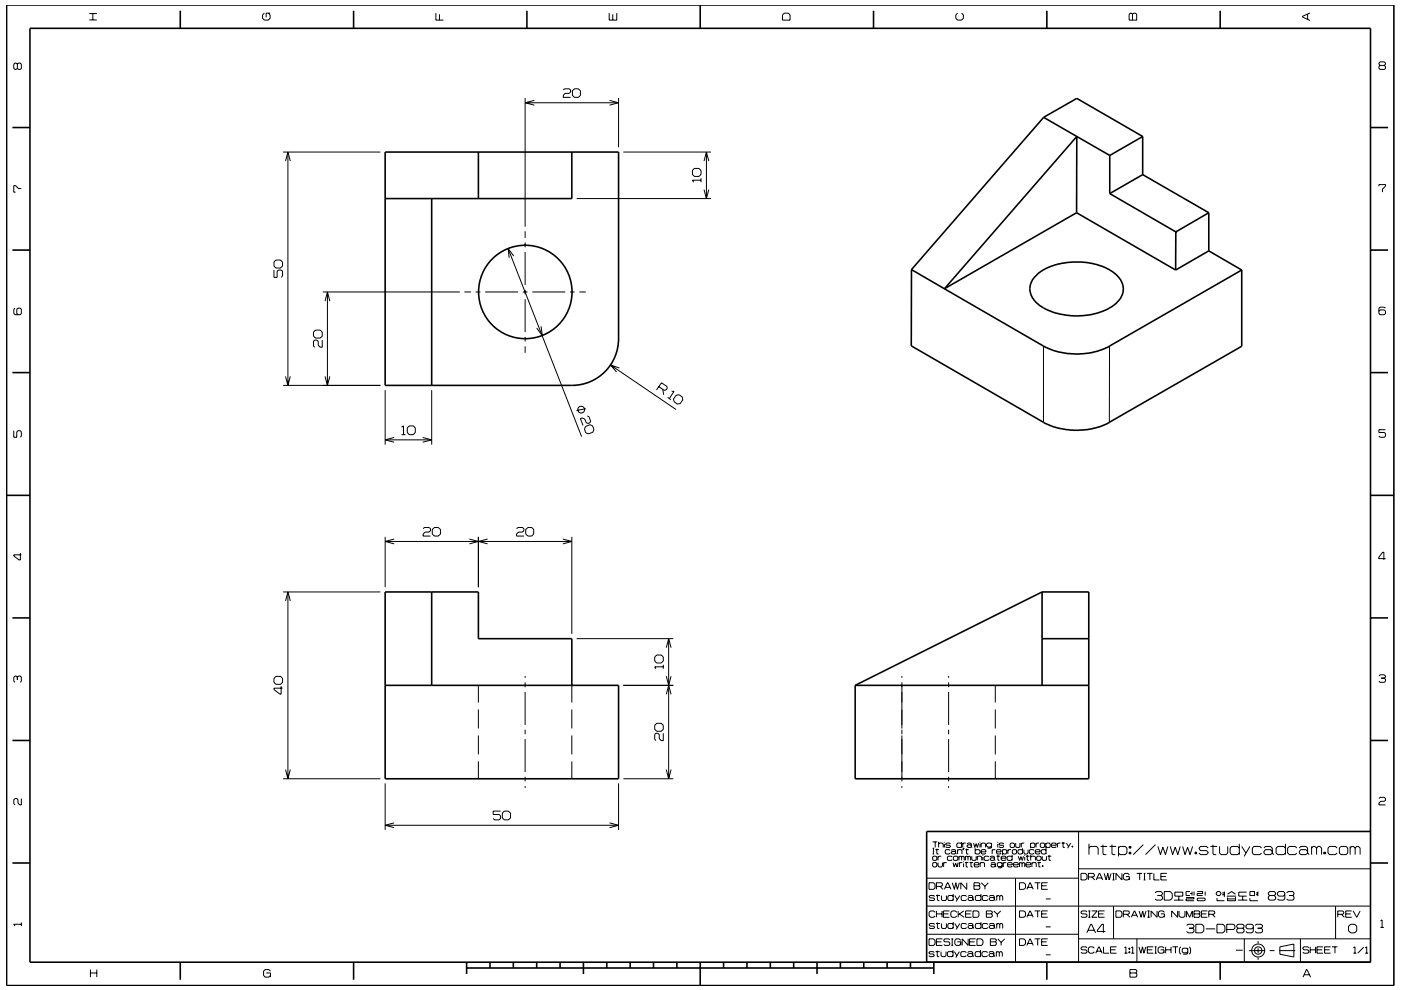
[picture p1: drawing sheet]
<svg xmlns="http://www.w3.org/2000/svg" width="297mm" height="210mm" viewBox="0 0 297 210" stroke-linecap="round" stroke-linejoin="round" font-family="sans-serif">
<g fill="none" stroke="#000" stroke-width=".21">
<path d="M3.7 13.6l-.3-.2h-.2l-.3 .2v.9l.3 .2 .5-.2M3.7 13.6l.2-.2h.4l.2 .2v.9l-.2 .2h-.4l-.2-.2M3.7 13.6v.9M18.9 4.2h1.6M18.9 2.9h1.6M19.7 2.9v1.3M56 2.8l-.3 .4v.7l.3 .4h.9l.4-.4v-.7l-.4-.4M57.3 2.8h-.9v.9M92.4 2.8v1.5h1.6M93.2 3v1.3M119.4 19.1l.3-.3h1l.3 .3v.4l-.3 .3h-.9l-.4 .4v.5h1.6M121.4 19.3l.4-.5h.8l.5 .5v.9l-.5 .5h-.8l-.4-.5z"/>
<path d="M129.2 2.8v1.5h1.6v-1.5M129.9 3v1.3M166.3 2.8h.8l.4 .4v1.1h-1.6v-1.1zM203 2.8l-.4 .4v.7l.4 .4h.9l.4-.4v-.7l-.4-.4M239.6 2.8h.3l.2 .2 .3-.2h.3l.3 .2v1.3h-1.6v-1.3zM240.1 3v1.3M277.2 3v1.1M277.7 2.7l-1.6 .8v.1l1.6 .8M292.6 13.9l-.2-.3v-.2l.2-.3h.9l.2 .3v.2l-.2 .3M292.6 13.9l-.2 .2v.4l.2 .2h.9l.2-.2v-.4l-.2-.2M292.6 13.9h.9M60 32.3h20.6"/>
<path d="M60.5 34.2l.5-1.9 .6 1.9M61 32.3v49.4M111.3 20.8v27.3M111.3 21.8h19.8M113.3 21.3l-2 .5 2 .5M129.2 21.3l1.9 .5-1.9 .5M131.1 20.8v10.4M132.2 32.3h18.5M147.2 35.7h1l.4 .4v.9l-.4 .4h-1l-.4-.4v-.9zM148.6 38.2h-1.8l.3 .4M148.6 37.8v.8M149.3 34.2l.5-1.9 .5 1.9"/>
<path d="M149.8 32.3v9.8M292.4 39.5v-.3h1.3v.3l-.6 .6v.7M4.5 40h-.6l-.6-.6h-.4v1.4h.4M58.1 57.3v1.5h.7v-1.3l.3-.2h.5l.3 .2v1l-.3 .3M58.5 55.2h1l.4 .4v.8l-.4 .5h-1l-.4-.5v-.8zM107.7 52.7l15.6 39.9M108.9 54.3l-1.2-1.6 .3 2M111.3 49.1v1.4M111.3 51.4v1.1M111.3 53.5v7M122.3 42.1h28.4M149.3 40.2l.5 1.9 .5-1.9"/>
<path d="M3.2 65.4l-.3 .2v.9l.3 .3h1.1l.2-.3v-.9l-.2-.2h-.5l-.2 .2v.9l.2 .3M60.5 79.8l.5 1.9 .5-1.9M66.9 70h1l.4 .4v.9l-.4 .4h-1l-.4-.4v-.9zM68.3 72.1v1.6h-.4l-.4-.5v-.8l-.3-.3h-.4l-.3 .3v1l.3 .3M68.4 61.9h29.1M68.9 79.8l.5 1.9 .5-1.9M68.9 63.9l.5-2 .5 2M69.4 61.9v19.8M98.5 61.9h1.4M100.8 61.9h1.1M102.9 61.9h7M110.8 61.9h1"/>
<path d="M111.3 61.5v.9M111.3 63.5v6.9M111.3 71.5v.9M111.3 73.4v1.4M112.9 61.9h6.9M114.7 69.2l.3 2-1.2-1.6M120.9 61.9h.9M122.8 61.9h1.4M129.5 77.4l13.8 9.5M131.3 78.1l-1.8-.7 1.2 1.5M221.2 73.4v16.2M235.2 73.4v16.2"/>
<path d="M293.7 65.4l-.2-.3h-.9l-.2 .3v1.1l.2 .3h.9l.2-.3v-.5l-.2-.3h-.9l-.2 .3M2.9 91.3v1.4h.7v-1.1l.2-.3h.5l.2 .3v.9l-.2 .2M60 81.7h20.6M81.7 82.8v11.5M81.7 93.3h9.8M83.6 92.8l-1.9 .5 1.9 .5M85.1 90.6l.5-.3v1.9M85.1 92.2h.9M86.4 90.8l.4-.5h.8l.4 .5v.9l-.4 .5h-.8l-.4-.5zM89.6 92.8l1.9 .5-1.9 .5M91.5 82.8v11.5M122.9 86.2l-.4 .4 .1 .7 .6 .3 .5-.2"/>
<path d="M122.9 86.2h.1M122.9 86.2a.71 .71 0 0 1 .9 .2 .71 .71 0 0 1 0 .9M123.8 87.3l-.1 .1M124.2 90.5l.9-.4 .5 .2 .3 .8-.2 .6-.9 .3-.6-.2-.3-.8zM124.2 86.7l-2 .4M124.5 88.2l.4 .2 .3 .9-.2 .4-.3 .1-.4-.1-.3-.8-.6-.3-.3 .2 .5 1.4M139.7 82l1.1 .8 .4-.1 .3-.3-.1-.4-1.2-.8-1 1.5M140.5 82.5l.2 1.2M141.6 84.3l.6 .5M142.4 83h.5l-1 1.5M143.4 83.8l.6-.1 .6 .5 .2 .6-.6 .8-.6 .1-.7-.5-.1-.6zM293.7 91.1h-1.3v.6h1.1l.2 .3v.5l-.2 .2h-.9l-.2-.2"/>
<path d="M4.3 117.3v1.5h-.2l-1.2-.9v-.2h1.6M81.7 113.9v10.6M81.7 114.8h39.5M83.6 114.3l-1.9 .5 1.9 .6M89.7 112.1l.3-.2h1l.3 .2v.5l-.3 .3h-.9l-.4 .4v.4h1.6M91.6 112.3l.5-.4h.8l.5 .4v1l-.5 .4h-.8l-.5-.4zM99.5 114.3l1.9 .5-1.9 .6M101.4 113.9v10.6M103.4 114.3l-2 .5 2 .6M109.5 112.1l.3-.2h1l.3 .2v.5l-.3 .3h-.9l-.4 .4v.4h1.6M111.5 112.3l.4-.4h.8l.5 .4v1l-.5 .4h-.8l-.4-.4zM119.3 114.3l1.9 .5-1.9 .6"/>
<path d="M121.2 113.9v20.5M293.8 118.5h-1.5v-.3l.9-1.1h.2v1.6M60 125.6h20.6M60.5 127.5l.5-1.9 .6 1.9M61 125.6v39.6M122.3 135.5h20.4M139.2 138.9h1l.4 .5v.8l-.4 .4h-1l-.4-.4v-.8zM141.3 137.4l.5-1.9 .5 1.9M141.8 135.5v29.7M3.7 143.6l-.3-.2h-.2l-.3 .2v.9l.3 .2M3.7 143.6l.2-.2h.4l.2 .2v.9l-.2 .2M3.7 143.6v.6"/>
<path d="M58.5 143.5h1l.4 .4v.8l-.4 .5h-1l-.4-.5v-.8zM59.6 145.5v1.7h-.2l-1.3-.9v-.3h1.8M101.4 145.4v3.6M101.4 150.5v4M101.4 156v4M111.3 143.4v.4M111.3 144.7v1.1M111.3 146.8v7M111.3 154.8v.9M111.3 156.8v6.9M121.2 145.4v3.6M121.2 150.5v4"/>
<path d="M121.2 156v4M132.2 145.4h10.5M139.2 153.4h1l.4 .4v.9l-.4 .4h-1l-.4-.4v-.9zM140.6 155.5v1.6h-.4l-.4-.4v-.9l-.3-.3h-.4l-.3 .3v1l.3 .3M140.6 141.4h-1.8l.3 .4M140.6 141v.8M141.3 143.4l.5 2 .5-2M141.3 147.3l.5-1.9 .5 1.9M191.2 143.4v.4M191.2 144.7v9.8M191.2 154.8v.9M191.2 156v9.7"/>
<path d="M201.1 143.4v.4M201.1 144.7v1.1M201.1 146.8v7M201.1 154.8v.9M201.1 156.8v6.9M211 145.4v3.6M211 150.5v4M211 156v4M292.4 143.4l.2-.3h.9l.2 .3v.2l-.2 .2M292.9 143.8h.6M293.5 143.8l.2 .3v.4l-.2 .2h-.9l-.2-.2M4.5 169.4v1.3h-.3l-.4-.4v-.7l-.2-.2h-.4l-.3 .2v.9l.3 .2"/>
<path d="M60 165.2h20.6M60.5 163.2l.5 2 .5-2M81.7 166.2v9.8M81.7 175h49.4M83.6 174.5l-1.9 .5 1.9 .5M101.4 161.5v3.7M106.1 172h-1.5v.8h1.2l.3 .3v.5l-.3 .3h-.9l-.3-.3M106.5 172.5l.4-.5h.9l.4 .5v1l-.4 .4h-.9l-.4-.4zM111.3 164.8v.9M111.3 166.7v.4M121.2 161.5v3.7M129.2 174.5l1.9 .5-1.9 .5"/>
<path d="M131.1 166.2v9.8M132.2 165.2h10.5M141.3 163.2l.5 2 .5-2M191.2 166.7v.4M197.7 178.6h1M197.7 179.9h.4M197.9 179.9v1.2M198.3 178.6v1.1M198.6 180v1.1h.4M199 179l.2-.2h.6l.2 .2v.7M199 178.6v1.1M200.2 178.6v.1"/>
<path d="M200.2 179v.7M201.1 164.8v.9M201.1 166.7v.4M201.5 179l-.2-.2h-.6l-.2 .3 .2 .2h.6l.2 .3-.2 .1h-.6l-.2-.1M203.9 179l-.2-.2h-.7l-.1 .2v.6l.1 .1h.7l.2-.1M203.9 178.6v1.1M204.1 178.8v.9M204.2 179.9h.2l-.2 .4zM204.3 179.9l-.1 .4M204.8 178.8h-.5l-.2 .2M204.9 180v1.1h.4M205 179l.2-.2h.6l.2 .2v.6"/>
<path d="M206 179.4l-.2-.2h-.6l-.2 .2 .2 .3h.6l.2-.1M206 179.6l.1 .1M206.4 178.8l.3 .9 .3-.8 .2 .8 .3-.9M206.8 179.9v1.2M207.8 178.6v.1M207.8 179v.7M208 179l.2-.2h.5l.3 .2v.7M208 178.8v.9M210.2 179l-.2-.2h-.6l-.2 .2v.4l.2 .3h.6l.2-.3M210.2 178.8v.9l-.2 .2h-.6M211 161.5v3.7M211.5 178.6v.1"/>
<path d="M211.5 179v.7M212.8 179l-.2-.2h-.6l-.2 .3 .2 .2h.6l.2 .3-.2 .1h-.6l-.2-.1M214.3 178.8h.6l.2 .2v.6l-.2 .1h-.6l-.1-.1v-.6zM215.3 178.8v.8l.2 .1h.6l.1-.1v-.8M216.5 178.8v.9M216.8 179.9v1.2M217.2 178.8h-.5l-.2 .2M218.5 179l.2-.2h.5l.2 .2v.6l-.2 .1h-.5l-.2-.1M218.5 178.8v1.1M219.7 178.8v.9M220.3 178.8h-.5l-.1 .2M220.6 179l.2-.2h.5l.2 .2v.6l-.2 .1h-.5l-.2-.1z"/>
<path d="M221.7 179l.3-.2h.5l.2 .2v.6l-.2 .1h-.5l-.3-.1M221.7 178.8v1.1M221.8 179.9v1.2M222.9 179.3h1l-.1-.5h-.7l-.2 .2v.6l.2 .1h.7l.1-.1M224.2 178.8v.9M224.8 178.8h-.4l-.2 .2M225.1 178.8h.7M225.4 178.6v1.1h.4M226.1 178.8l.5 .8M227 178.8l-.6 1.1M227.3 179.4h.2v.3h-.2zM227.4 179.4v.3"/>
<path d="M228.7 176.4v27.7M230.9 179.9l.3-.4h1.3l.3 .4v1.4M230.9 179v2.3M233.3 179.5h1.4M233.8 179.2v1.9l.2 .2h.6M235.2 179.5h1.4M235.8 179.2v1.9l.2 .2h.5M237.1 179.9l.4-.4h1l.4 .4v1l-.4 .4h-1l-.4-.4M237.1 179.5v2.1M239.4 179.5h.4v.4h-.4zM239.6 179.5v.4M242.4 179.2l-2.1 2.1"/>
<path d="M245 179.2l-2.1 2.1M245.5 179.5l.5 1.8 .5-1.6 .6 1.6 .5-1.8M248.1 179.5l.5 1.8 .6-1.6 .5 1.6 .5-1.8M250.7 179.5l.5 1.8 .6-1.6 .5 1.6 .6-1.8M256.2 179.9l-.4-.4h-1.2l-.4 .4 .4 .5h1.2l.4 .5-.4 .4h-1.2l-.4-.4M256.6 179.5h1.5M257.2 179.2v1.9l.1 .2h.6M258.6 179.5v1.4l.3 .4h1.1l.3-.4v-1.4M262.8 179.9l-.4-.4h-1.2l-.4 .4v1l.4 .4h1.2l.4-.4M262.8 179v2.3M263.3 179.5l.9 1.4M265 179.5l-1.2 2.1"/>
<path d="M267.5 179.9l-.4-.4h-1.2l-.4 .4v1l.4 .4h1.2l.4-.4M268 179.9l.3-.4h1.1l.3 .4v1M272.5 179.9l-.3-.4h-1.3l-.3 .4v1l.3 .4h1.3l.3-.4M272.5 179v2.3M274.9 179.9l-.3-.4h-1.2l-.4 .4v1l.4 .4h1.2l.3-.4M275.5 179.9l.3-.4h1.1l.3 .4v1M278.1 179.9l.3-.4h.4l.3 .4M278.1 179.5v1.8M279.1 179.9l.4-.4h.3l.4 .4v1.4M279.1 179.9v1.4M283.5 179.9l-.4-.4h-1.2l-.3 .4v1l.3 .4h1.2l.4-.4M284.3 179.5h1.1l.3 .4v1l-.3 .4h-1.1l-.3-.4v-1z"/>
<path d="M286.3 179.9l.3-.4h.3l.4 .4M286.3 179.5v1.8M287.3 179.9l.4-.4h.3l.4 .4v1.4M287.3 179.9v1.4M292.4 169.4l.2-.3h.9l.2 .3v.3l-.2 .3h-.8l-.3 .3v.4h1.3M4.5 195.7v.7M4.5 196h-1.6l.3 .4M196.5 198.2h32.2M196.5 192.2h94.1M196.6 186.3h32.1M197 199.1h.9l.3 .4v.7l-.3 .3h-.9zM197 187.2h.9l.3 .4v.7l-.3 .3h-.9z"/>
<path d="M197.7 181.1h.4M197.7 181.8l.2-.2h.6l.1 .2v.5l-.1 .2h-.6l-.2-.2zM197.7 183.1l.2-.1h.6l.1 .1v.6l-.1 .2h-.6l-.2-.2zM198.2 190.2l-.2-.3h-.8l-.2 .3 .2 .3h.8l.2 .3-.2 .2h-.8l-.2-.2M198.2 196.1l-.2-.2h-.8l-.2 .2 .2 .3h.8l.2 .2-.2 .3h-.8l-.2-.2M198.2 193.5l-.2-.3h-.7l-.3 .3v.8l.3 .3h.7l.2-.3M198.3 180.2h.8M198.5 189.9h.8M198.5 195.9h.8M198.5 188h1.1l.2-.2v-.4l-.2-.2h-1.1v1.4M198.5 199.8h1.1M198.5 193.2v1.4"/>
<path d="M198.5 193.8h1.2M198.7 189.7v1.2l.5 .1M198.7 195.7v1.1l.5 .1M198.9 183v.7l.2 .2h.5l.2-.2v-.7M198.9 181.6v.9M199.3 188l.6 .6M199.6 181.6h-.5l-.2 .2M199.6 189.9v.9l.2 .2h.6l.3-.2v-.9M199.6 195.9v.8l.2 .2h.6l.3-.2v-.8M199.7 193.2v1.4M199.8 199.1h-1.3v1.4h1.3M200 193.8h1.1"/>
<path d="M200.1 183v.9M200.2 188.6l.7-1.4h.1l.6 1.4M200.4 188.2h1M200.7 183h-.5l-.1 .1M201.3 193.2h-1.3v1.4h1.3M201.4 199.3l-.2-.2h-.9l-.2 .5 .2 .2h.9l.2 .2v.3l-.2 .2h-.9l-.2-.2M201.4 180.4l-.1-.2h-.7l-.2 .2v.5l.2 .2h.7l.1-.2M201.7 180.4l.2-.2h.5l.2 .2v.5M201.7 199.1h.4M201.9 199.1v1.4M201.9 187.2l.5 1.4 .2-1.4 .4 1.4 .4-1.4M201.9 181.8l-.2-.2h-.7l-.1 .2v.5l.1 .2h.7l.2-.2"/>
<path d="M202.1 183l.2 .9 .3-.9 .3 .9 .3-.9M202.1 190.2l-.2-.3h-.7l-.2 .3v.6l.2 .2h.7l.2-.2M202.1 196.1l-.2-.2h-.7l-.2 .2v.6l.2 .2h.7l.2-.2M202.1 189.6v1.4M202.1 195.6v1.3M202.1 181.8l.2-.2h.6l.2 .2v.5l-.2 .2h-.6l-.2-.2zM202.4 189.9l.5 .9M202.4 195.9l.5 .8M202.6 180.8l-.2-.2h-.5l-.2 .2 .2 .3h.5l.2-.2M202.6 180.9l.2 .2M202.9 193.5l-.3-.3h-.7l-.3 .3v.8l.3 .3h.7l.3-.3M202.9 199.8h.8v.7"/>
<path d="M203 180.4l.2-.2h.6l.2 .2v.7M203 180.2v.9M203.2 193.2v1.4M203.3 181.8l.2-.2 .4 .2M203.3 181.6v.9M203.4 193.8l1 .8M203.4 183v.9M203.5 189.9l-.8 1.3M203.5 195.9l-.8 1.2M203.7 199.5l-.3-.4h-.7l-.3 .4v.7l.3 .3h.7l.3-.3M203.9 181.8v.7M203.9 181.8l.1-.2 .4 .2v.7"/>
<path d="M204 183h-.4l-.2 .1M204.3 182.7v.2M204.3 183.1v.8M204.3 193.2l-1.1 .8M204.6 183h.7M204.7 180.2h.7M204.7 181.6v.9M204.7 181.8l.1-.2 .4 .2M204.7 193.8h1.1M204.8 182.8v1l.4 .1M204.9 190.2l-.2-.3h-.7l-.2 .3v.6l.2 .2h.7l.2-.2M204.9 196.1l-.2-.2h-.7l-.2 .2v.6l.2 .2h.7l.2-.2"/>
<path d="M205 187.2v1.4l-1.3-1.4v1.4M205.2 190.2l.2-.3h.7l.2 .3v.6M205.2 196.1l.2-.2h.7l.2 .2v.6M205.2 181.8v.7M205.2 181.8l.2-.2 .4 .2v.7M205.3 199.1v1.4l-1.3-1.4v1.4M205.6 183h.7M205.6 199.8h1M205.9 182.8v1l.3 .1M206 193.2h-1.3v1.4h1.3M206 181.6v.7l.2 .2h.6l.2-.2v-.7M206.3 193.2h1l.3 .3v.8l-.3 .3h-1z"/>
<path d="M206.3 190.6l-.2-.2h-.7l-.2 .2 .2 .4h.7l.2-.2M206.3 196.5l-.2-.2h-.7l-.2 .2 .2 .4h.7l.2-.2M206.3 190.8l.2 .2M206.3 196.7l.2 .2M206.5 187.2h1.1l.2 .2-.2 .5 .2 .2v.3l-.2 .2h-1.1zM206.5 187.9h1.1M206.5 183.4h1.1l-.2-.4h-.7l-.2 .1v.6l.2 .2h.7l.2-.2M206.8 180.4l.1-.2h.7l.2 .2v.5l-.2 .2h-.7l-.1-.2M206.8 199.1h-1.2v1.4h1.2M207.1 199.1h1l.3 .4v.7l-.3 .3h-1zM207.2 181.8l.2-.2h.5l.2 .2v.7M207.2 181.6v.9"/>
<path d="M207.8 183.1l.2-.1h.6l.1 .1v.8M207.8 183v.9M208 190.2l-.2-.3h-.8l-.2 .3v.6l.2 .2h.8l.2-.2M208 196.1l-.2-.2h-.8l-.2 .2v.6l.2 .2h.8l.2-.2M208 189.6v1.4M208 195.6v1.3M208 180.7h1v-.3l-.2-.2h-.6l-.2 .2v.5l.2 .2h.6l.2-.2M208.1 187.2l.7 .8M208.4 181.3v.2M208.4 181.8v.7M208.8 188v.6M209.1 193.2h1.1l.2 .2-.2 .4 .2 .2v.3l-.2 .3h-1.1z"/>
<path d="M209.1 193.8h1.1M209.5 190.2l-.3-.3h-.7l-.2 .3v.6l.2 .2h.7l.3-.2M209.5 196.1l-.3-.2h-.7l-.2 .2v.6l.2 .2h.7l.3-.2M209.5 187.2l-.7 .8M209.7 181.8l-.2-.2h-.7l-.1 .2v.5l.1 .2h.7l.2-.2M209.7 190.2l.3-.3h.6l.2 .3v.6M209.7 196.1l.3-.2h.6l.2 .2v.6M209.9 181.8l.2-.2h.5l.3 .2v.5M210 199.1h1l.2 .2-.2 .5 .2 .2v.3l-.2 .2h-1zM210 199.8h1M210.1 183.1l.2-.1h.5l.2 .1v.6M210.4 180.2v.9"/>
<path d="M210.7 193.2l.8 .7M210.8 190.6l-.2-.2h-.6l-.3 .2v.2l.3 .2h.6l.2-.2M210.8 196.5l-.2-.2h-.6l-.3 .2v.2l.3 .2h.6l.2-.2M210.8 190.8l.2 .2M210.8 196.7l.2 .2M210.9 182.2l-.3-.3h-.5l-.2 .3 .2 .3h.5l.3-.2M210.9 182.3l.1 .2M211 183.5l-.2-.2h-.5l-.2 .2 .2 .4h.5l.2-.2M211 183.7l.2 .2M211 180.2h-.4l-.2 .2M211.3 181.6h.7M211.3 180.7h1l-.2-.5h-.6l-.2 .2v.5l.2 .2h.6l.2-.2"/>
<path d="M211.3 190.2l.2-.3 .5 .3M211.3 189.9v1.1M211.3 195.9v1M211.3 196.1l.2-.2 .5 .2M211.5 193.9v.7M211.5 199.1l.8 .8M211.6 181.4v1l.3 .1M212 190.2l.2-.3 .4 .3v.8M212 190.2v.8M212 196.1v.8M212 196.1l.2-.2 .4 .2v.8M212.2 193.2l-.7 .7"/>
<path d="M212.3 182h1v-.2l-.2-.2h-.6l-.2 .2v.5l.2 .2h.6l.2-.2M212.3 199.9v.6M212.5 183.1l-.2-.1h-.7l-.2 .1v.5l.2 .2h.7l.2-.2M212.5 183v.9l-.2 .2h-.7M212.6 180.4l.1-.2h.6l.1 .2v.5l-.1 .2h-.6l-.1-.2M212.6 180.2v1.1M212.7 183v.9M213 199.1l-.7 .8M213.4 183h-.5l-.2 .1M213.6 183.4h1l-.1-.4h-.7l-.2 .1v.6l.2 .2h.7l.1-.2M213.7 180.2v.9M214.4 180.2h-.5l-.2 .2"/>
<path d="M214.6 181.8l-.2-.2h-.7l-.2 .2v.5l.2 .2h.7l.2-.2M214.6 181.3v1.2M214.6 180.4l.2-.2h.5l.2 .2v.5l-.2 .2h-.5l-.2-.2zM214.9 183.4h1l-.2-.4h-.6l-.2 .1v.6l.2 .2h.6l.2-.2M215.3 186.3v17.8M215.9 181.6l.3 .9 .2-.8 .3 .8 .3-.9M216.2 183v.9M216.2 183.1l.2-.1 .3 .1M216.2 199.1h.9l.3 .4v.7l-.3 .3h-.9zM216.2 187.2h.9l.3 .4v.7l-.3 .3h-.9zM216.2 193.2h.9l.3 .3v.8l-.3 .3h-.9zM216.7 183.1l.2-.1 .4 .1v.8"/>
<path d="M216.7 183.1v.8M216.8 180.4l-.2-.2h-.6l-.2 .2v.5l.2 .2h.6l.2-.2M217.1 180.2v.7l.2 .2h.5l.2-.2v-.7M217.3 181.3v.2M217.3 181.8v.7M217.5 183.4h1l-.1-.4h-.7l-.2 .1v.6l.2 .2h.7l.1-.2M217.5 181.6h.8M217.7 194.6l.7-1.4 .7 1.4M217.7 188.6l.7-1.4 .7 1.4M217.8 181.4v1l.4 .1M217.9 194.1h1M217.9 188.2h1"/>
<path d="M218.5 181.8l.2-.2h.6l.2 .2v.7M218.5 181.3v1.2M218.8 183.1l.2-.1h.5l.2 .1v.8M218.8 183v.9M219.2 180.4l-.1-.2h-.7l-.2 .2v.5l.2 .2h.7l.1-.2M219.4 199.1h1.2M219.4 193.2h1.2M219.4 187.2h1.2M219.5 180.7h1l-.2-.5h-.6l-.2 .2v.5l.2 .2h.6l.2-.2M219.8 181.8l.2-.2h.5l.2 .2v.5l-.2 .2h-.5l-.2-.2zM220 183h.7M220 187.2v1.4"/>
<path d="M220 193.2v1.4M220 199.1v1.4M220.3 182.8v1l.3 .1M220.8 199.8h1.1M220.8 193.8h1.1M220.8 187.9h1.1M221 183.6h.1v.2h-.1zM221 181.6v.7l.1 .2h.6l.2-.2v-.7M221.1 183.6v.2M221.7 196.6h1.1M221.7 190.7h1.1M221.8 180.4l-.2-.2h-.6l-.2 .2v.5l.2 .2h.6l.2-.2"/>
<path d="M222.1 199.1h-1.3v1.4h1.3M222.1 187.2h-1.3v1.4h1.3M222.1 193.2h-1.3v1.4h1.3M222.1 181.6h.8M222.4 181.4v1l.4 .1M228.7 199.1h61.9M228.7 184.3h61.9M229.2 185.2h.9l.4 .4v.7l-.4 .3h-.9zM230.4 197.9l.9-1.9h.1l.9 1.9M230.5 193.4l-.2-.2h-.9l-.2 .2 .2 .4h.9l.2 .2v.3l-.2 .3h-.9l-.2-.3M230.7 197.3h1.3M230.8 186h1l.2-.2v-.3l-.2-.3h-1v1.4"/>
<path d="M230.8 193.2h.4M230.8 194.6h.4M231 193.2v1.4M231.5 186l.6 .6M231.5 193.2h1.1l-1.1 1.4h1.1M232.4 186.6l.6-1.4h.2l.6 1.4M232.6 186.2h1M232.9 193.8h1.1M234.1 185.2l.4 1.4 .4-1.4 .3 1.4 .4-1.4M234.2 193.2h-1.3v1.4h1.3M234.4 197.6h-1.7v-.3l.9-1.3h.3v1.9M235.9 185.2h.4"/>
<path d="M235.9 186.6h.4M236.1 185.2v1.4M236.1 192.2v6.9M236.6 193.2h1l.3 .3v.8l-.3 .3h-1zM237.9 185.2v1.4l-1.3-1.4v1.4M238.2 193.9h1l.2-.2v-.3l-.2-.2h-1v1.4M238.7 185.9h.7v.7M238.9 193.9l.7 .7M239.4 180.8h.4v.3h-.4zM239.4 185.6l-.3-.4h-.6l-.3 .4v.7l.3 .3h.6l.3-.3M239.6 180.8v.3M239.9 194.6l.6-1.4 .7 1.4"/>
<path d="M240.1 194.1h.9M241 185.2h1.1M241 199.1v5M241.5 193.2l.4 1.4 .4-1.4 .3 1.4 .4-1.4M241.6 185.2v1.4M242.5 185.2h.4M242.5 186.6h.4M242.7 185.2v1.4M243.2 185.2h1.1M243.3 193.2h.5M243.3 194.6h.5M243.5 193.2v1.4"/>
<path d="M243.8 185.2v1.4M244.6 185.2v1.4h1.2M244.9 189.4l.3-.3h1l.3 .3v.2l-.3 .3M245.3 193.2v1.4l-1.2-1.4v1.4M245.4 189.9h.8M246.1 193.8h.8v.8M246.1 185.9h1.1M246.2 189.9l.3 .3v.5l-.3 .2h-1l-.3-.2M246.8 189.1h1.3l.4 .4v1l-.4 .4h-1.3zM246.9 193.5l-.4-.3h-.6l-.3 .3v.8l.3 .3h.6l.4-.3M247.4 185.2h-1.3v1.4h1.3M248.9 190.9h2"/>
<path d="M249.1 189.2h1.7v.9h-1.7zM249.7 193.2v1.4l-1.3-1.4v1.4M249.9 190.1v.8M250 193.2v1.1l.3 .3h.6l.3-.3v-1.1M251.5 190.4h1.6v.3h-1.6v.3h1.6M251.5 194.6v-1.4l.7 1.4 .6-1.4v1.4M251.6 196.3l.3-.3h1l.3 .3v.3l-.3 .3M252.1 196.9h.8M252.3 189.1h-.8v.8h.8M252.3 189.5h.4M252.7 189.1v.8M252.9 196.9l.3 .2v.5l-.3 .3h-1l-.3-.3"/>
<path d="M253.1 193.2h1.1l.2 .2-.2 .4 .2 .3v.2l-.2 .3h-1.1zM253.1 193.8h1.1M253.2 189.1v.8M253.4 180.8h.3v.3h-.3zM253.5 196h1.3l.4 .5v.9l-.4 .5h-1.3zM253.5 180.8v.3M253.8 189.1h1.2v.4h-1.2v.4h1.2M254 190.5h1.4l.1 .4-.1 .1h-1.4l-.2-.1zM254.7 193.8h1.1M255.5 189.1v.8M255.6 197h2M256 193.2h-1.3v1.4h1.3"/>
<path d="M256.3 193.9h1l.3-.2v-.3l-.3-.2h-1v1.4M257 193.9l.6 .7M258 196h1.3l.4 .5v.9l-.4 .5h-1.3zM258 190.5v.5h1.6M258.1 189.1h.5l.3 .3v.2l-.3 .3h-.5l-.2-.3v-.2zM259.1 189.4h.5M259.1 189.8h.5M259.6 189.1v1.1M260.1 190.1h2M260.1 197.1h1.4l.3-.2v-.6l-.3-.3h-1.4v1.9M260.3 190.7h1.7M260.3 190.4v.6h1.7v-.6"/>
<path d="M260.3 189.6l.8-.5 .9 .5M262.5 196.9l-.3 .2v.5l.3 .3h1l.3-.3v-.5l-.3-.2M262.5 196.9l-.3-.3v-.3l.3-.3h1l.3 .3v.3l-.3 .3M262.5 196.9h1M262.5 190.9h2M263.5 190.1v.8M263.8 199.1v5M264.3 189.2h-1.7v.9h1.7M265 189.1h1v.8h-1zM265 190.5v.5h1.7M265.7 196.7l-.3 .3h-.9l-.3-.3v-.4l.3-.3h.9l.3 .3v1.3l-.3 .3h-.9l-.3-.3M266.1 196.3l.3-.3h1l.3 .3v.3l-.3 .3"/>
<path d="M266.3 189.4h.4M266.3 189.8h.4M266.7 196.9h.7M266.7 189.1v1M266.7 199.6v.5M267.4 196.9l.3 .2v.5l-.3 .3h-1l-.3-.3M269.2 189.9h1M269.2 189.9l-.3-.3v-.2l.3-.3h1l.3 .3v.2l-.3 .3M269.2 189.9l-.3 .3v.5l.3 .2h1l.3-.2v-.5l-.3-.3M269.7 180.6l-.3-.4h-1.1l-.3 .4v.3l.3 .4h1.1l.3-.4M269.7 180.9l.4 .4M272.4 189.8l-.3 .3h-1l-.3-.3v-.4l.3-.3h1l.3 .3v1.3l-.3 .2h-1l-.3-.2"/>
<path d="M272.8 189.4l.3-.3h1l.3 .3-.3 .5M273.4 189.9h.7M274.1 189.9l.3 .3v.5l-.3 .2h-1l-.3-.2M275.7 199.1v5M277.2 180.6l-.3-.4h-1.1l-.3 .4v.3l.3 .4h1.1l.3-.4M277.2 180.9l.4 .4M280.7 180.8h.3v.3h-.3zM280.9 180.8v.3M283.2 192.2v6.9M283.6 193.9h1.1l.2-.2v-.3l-.2-.2h-1.1v1.4M284.4 193.9l.6 .7M285.3 193.8h1.1"/>
<path d="M285.9 196.5l.5-.5h.8l.5 .5v.9l-.5 .5h-.8l-.5-.5zM286.6 193.2h-1.3v1.4h1.3M286.9 193.2l.8 1.4 .7-1.4M292.7 195.4l.3-.3v1.6M292.7 196.7h.7M19.2 206.4h1.3M19.2 205.7v1.6M20.5 205.7v1.6M56.5 206.4h.9v.9M57.4 206l-.4-.4h-.8l-.3 .4v.9l.3 .4h.8l.4-.4M198.1 202l-.2-.2h-.8l-.2 .2 .2 .3h.8l.2 .3-.2 .3h-.8l-.2-.2M198.4 201.8h.8"/>
<path d="M198.7 201.6v1.2l.4 .1M199.5 201.8v.9l.2 .2h.7l.2-.2v-.9M201.7 200.5h.4M202.1 202l-.3-.2h-.7l-.2 .2v.7l.2 .2h.7l.3-.2M202.1 201.5v1.4M202.3 201.8l.6 .9M203.4 201.8l-.8 1.3M204.9 202l-.3-.2h-.7l-.2 .2v.7l.2 .2h.7l.3-.2M205.1 202.1l.3-.3h.6l.2 .3v.6M206.2 202.5l-.2-.2h-.6l-.3 .2v.2l.3 .2h.6l.2-.2M206.2 202.7l.3 .2M207.9 202.1l-.2-.3h-.7l-.2 .3v.6l.2 .2h.7l.2-.2"/>
<path d="M207.9 201.5v1.4M209.4 202.1l-.2-.3h-.8l-.2 .3v.6l.2 .2h.8l.2-.2M209.7 202.1l.2-.3h.6l.2 .3v.6M210.7 202.5l-.2-.2h-.6l-.2 .2 .2 .4h.6l.2-.2M210.7 202.7l.2 .2M211.2 201.8v1.1M211.2 202.1l.2-.3 .5 .3M211.9 202.1l.2-.3 .4 .3v.8M211.9 202.1v.8M217.7 200.5l.7-1.4 .7 1.4M217.9 200.1h1M221.7 202.5h1.1"/>
<path d="M230.5 201l-.2-.2h-.9l-.2 .4 .2 .3h.9l.2 .2v.3l-.2 .2h-.9l-.2-.2M232 201.1l-.3-.3h-.6l-.3 .3v.8l.3 .3h.6l.3-.3M232.3 202.2l.7-1.4 .7 1.4M232.5 201.8h1M234 200.8v1.4h1.2M235.5 201.5h1M236.7 200.8h-1.2v1.4h1.2M238.4 202.2h.7M238.4 201l.3-.2v1.4M239.3 201.1h.3v.2h-.3zM239.3 201.9h.3v.2h-.3zM239.4 201.1v.2"/>
<path d="M239.4 201.9v.2M239.6 205.6h1.2l.2 .3-.2 .5 .2 .2v.4l-.2 .3h-1.2zM239.6 206.4h1.2M239.9 202.2h.6M239.9 201l.3-.2v1.4M241.5 200.8l.4 1.4 .3-1.4 .3 1.4 .4-1.4M243.2 201.5h1.1M244.5 200.8h-1.3v1.4h1.3M244.8 200.8h.4M244.8 202.2h.4M245 200.8v1.4M246.1 201.5h.7v.7"/>
<path d="M246.8 201.1l-.3-.3h-.6l-.4 .3v.8l.4 .3h.6l.3-.3M247.1 201.5h1.2M247.1 200.8v1.4M248.3 200.8v1.4M248.6 200.8h1.2M249.2 200.8v1.4M250.4 200.8a1.09 1.09 0 0 0 0 1.6M251.8 201.3l-.2-.2h-.7l-.2 .2v.6l.2 .2h.7l.2-.2M251.8 201.1v1.1l-.2 .2h-.7M252.1 200.8a1.1 1.1 0 0 1 0 1.6M262 201.5h1.5M264.8 201.6h3.4"/>
<path d="M266.7 201.1v1M266.7 203.1v.5M269.2 201.6h1M271.2 201.6h3.4M274.3 203l-2.9-.6v-1.6l2.9-.6v2.8M276.3 207.3l.7-1.6h.1l.8 1.6M276.5 206.8h1.1M277.5 201l-.2-.2h-.9l-.2 .4 .2 .3h.9l.2 .2v.3l-.2 .2h-.9l-.2-.2M277.8 201.5h1.1M277.8 200.8v1.4M278.9 200.8v1.4M279.2 201.5h1.1"/>
<path d="M280.5 200.8h-1.3v1.4h1.3M280.8 201.5h1.1M282.1 200.8h-1.3v1.4h1.3M282.4 200.8h1.1M283 200.8v1.4M286.9 202.2h.7M286.9 201l.4-.2v1.4M289.1 200.9l-1.2 1.3M289.4 202.2h.7M289.4 201l.4-.2v1.4"/>
<circle cx="266.8" cy="201.6" r="1.38"/>
<circle cx="266.8" cy="201.6" r=".79"/>
</g>
<g fill="none" stroke="#000" stroke-width=".34">
<path d="M1.4 1.1h294.1v207.9h-294.1zM6.4 6h284.2v198.1h-284.3zM38.2 2.3v3.7M75 2.3v3.7M111.7 2.3v3.7M148.5 1.1v4.9M185.2 2.3v3.7M222 2.3v3.7M258.7 2.3v3.7M2.6 27h3.7M81.7 32.3v49.4h39.5M81.7 32.3h49.4"/>
<path d="M101.4 32.3v9.8M121.2 32.3v9.8h-39.5M131.1 32.3v39.5a9.9 9.9 0 0 1-9.8 9.9M221.3 24.9l7-4 14 8M221.3 24.9l-28 32.3M221.3 24.9l14 8.1M235.3 33v8.1M242.3 37l14 8.1M242.3 28.9v8.1M242.3 37l-7 4.1M242.3 29l-7 4M290.6 27h3.7"/>
<path d="M2.6 53h3.7M91.5 42.1v39.6M193.3 57.2l-.1 16.2 28.6 16.5a15.3 15.3 0 0 0 13.4-.3l28.1-16.2v-16.1M219.4 58.7l.1-.1a11.9 11.9 0 0 1 8.8-3l2 .1 1.7 .3a8 8 0 0 1 5.9 4 4 4 0 0 1-1.8 4.8l-1.2 .8-1.5 .6-1.8 .5-1.6 .2-2.3 .1-1.5-.1-2.3-.5-1.1-.4a6.2 6.2 0 0 1-4.4-4.2 3.8 3.8 0 0 1 1-3.1zM228.3 45.1v-16.1l-28.1 32.2 21.4 12.4 2.7 1 2.2 .4 2.2 .1 2.9-.3 3.3-1.2 28.4-16.3M228.3 45.1l-28.1 16.1-6.9-4M228.3 45.1l21 12.2 7-4.1M235.3 41.1l14 8.1M249.3 49.2v8.1M256.3 45.1l-7 4.1M256.3 45.1v8.1M256.3 53.2l7 4.1"/>
<path d="M290.6 53h3.7M2.6 79h3.7M290.6 79h3.7M1.4 105.1h4.9M290.6 105.1h4.9M2.6 131.1h3.7M91.5 125.6v19.8M220.9 125.6l-39.6 19.8M220.9 125.6h9.9v39.6h-49.5v-19.8M220.9 135.5h9.9M220.9 125.6v19.8M290.6 131.1h3.7"/>
<path d="M2.6 157.1h3.7M81.7 145.4h49.4v19.8h-49.4v-39.6h19.7v9.9h19.8v9.9M181.3 145.4h49.5M290.6 157.1h3.7M290.6 176.4h-94.1v27.7M2.6 183h3.7M290.6 183h3.7M38.2 204.1v3.7M75 204.1v3.7M98.9 205.3h99.1M98.9 204.1v2.5M103.9 204.1v1.2"/>
<path d="M108.8 204.1v1.2M113.8 204.1v1.2M118.7 204.1v1.2M123.7 204.1v2.5M128.6 204.1v1.2M133.6 204.1v1.2M138.6 204.1v1.2M143.5 204.1v1.2M148.5 204.1v4.9M153.4 204.1v1.2M158.4 204.1v1.2M163.3 204.1v1.2"/>
<path d="M168.3 204.1v1.2M173.2 204.1v2.5M178.2 204.1v1.2M183.1 204.1v1.2M188.1 204.1v1.2M193 204.1v1.2M198 204.1v2.5M222 204.1v3.7M258.7 204.1v3.7"/>
<circle cx="111.4" cy="61.9" r="9.9"/>
</g>
</svg>
